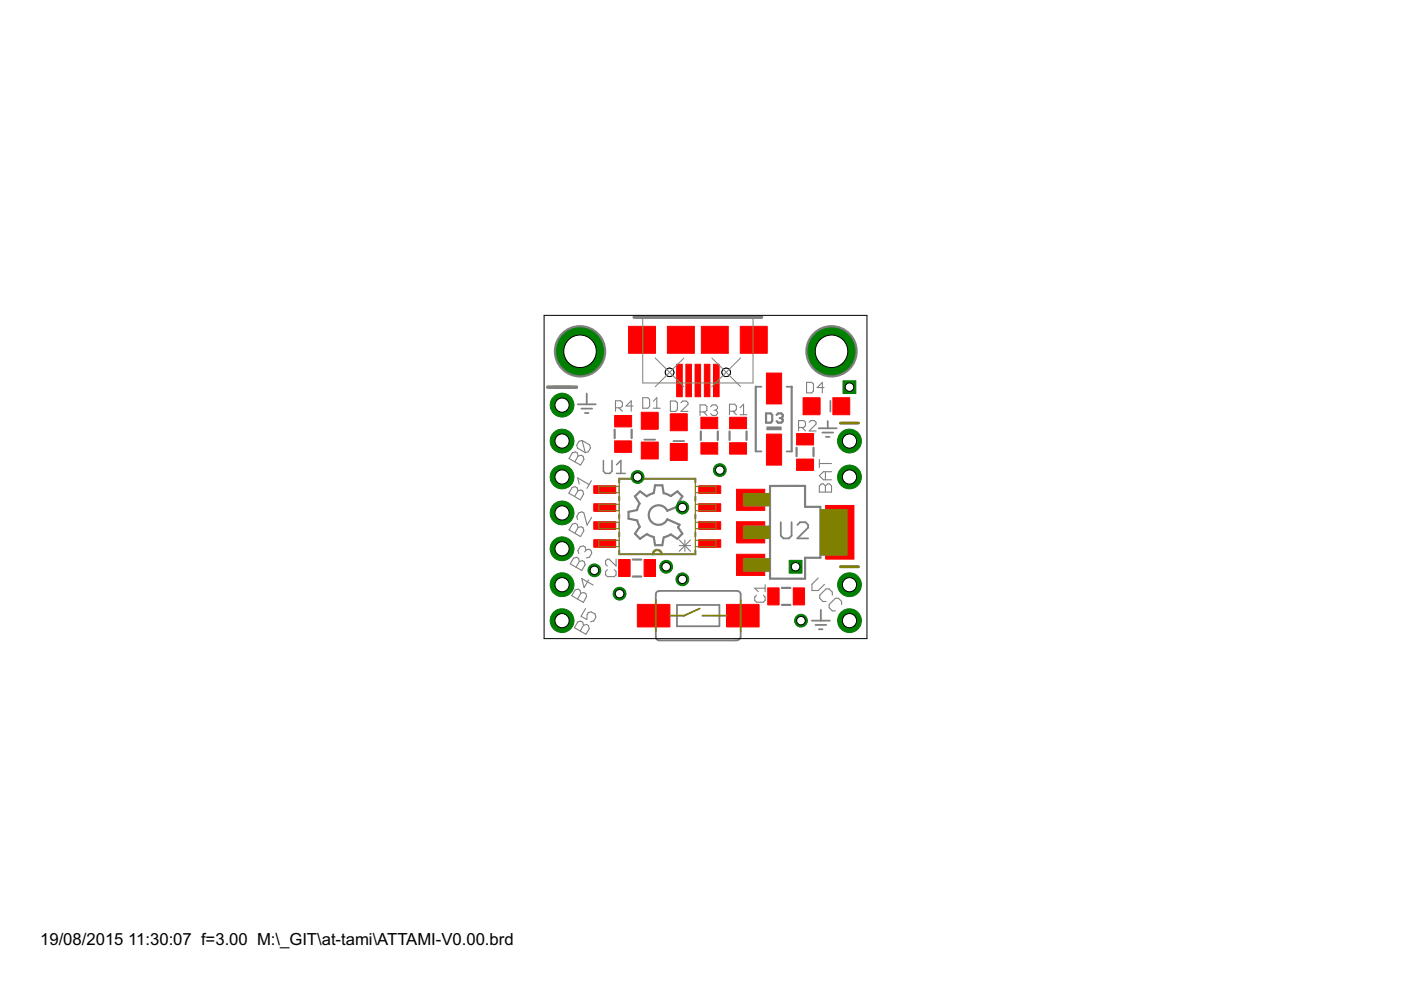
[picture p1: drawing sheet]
<svg xmlns="http://www.w3.org/2000/svg" width="297mm" height="210mm" viewBox="0 0 297 210" stroke-linecap="round" stroke-linejoin="round" font-family="sans-serif">
<defs><g id="words">
<g font-size="4">
<text x="8.5" y="200.4">19/08/2015</text>
<text x="27.2" y="200.4">11:30:07 f=3.00 M:\_GIT\at-tami\ATTAMI-V0.00.brd</text>
</g>
</g></defs>
<g fill="#f00" stroke="#f00" stroke-width=".21">
<path d="M148.6 88.5h3.6v2.4h-3.6z"/>
<path d="M148.6 93.9h3.6v2.4h-3.6z"/>
<path d="M130.3 88.1h3.6v2.4h-3.6z"/>
<path d="M130.3 93.5h3.6v2.4h-3.6z"/>
<path d="M154.7 93.9h3.6v2.4h-3.6z"/>
<path d="M154.7 88.5h3.6v2.4h-3.6z"/>
<path d="M162.5 92.1h3.2v6.5h-3.2z"/>
<path d="M162.5 79.1h3.2v6.6h-3.2z"/>
<path d="M131.2 118.6h2.4v3.6h-2.4z"/>
<path d="M136.6 118.6h2.4v3.6h-2.4z"/>
<path d="M136 93.7h3.6v3.6h-3.6z"/>
<path d="M136 87.4h3.6v3.6h-3.6z"/>
<path d="M142.1 94h3.6v3.6h-3.6z"/>
<path d="M142.1 87.7h3.6v3.6h-3.6z"/>
<path d="M162.8 124.7h2.4v3.5h-2.4z"/>
<path d="M168.2 124.7h2.4v3.5h-2.4z"/>
<path d="M176.6 84.3h3.6v3.6h-3.6z"/>
<path d="M170.3 84.3h3.6v3.6h-3.6z"/>
<path d="M168.9 91.9h3.6v2.4h-3.6z"/>
<path d="M168.9 97.3h3.6v2.4h-3.6z"/>
<path d="M135.1 128.1h6.9v4.8h-6.9z"/>
<path d="M154 128.1h6.9v4.8h-6.9z"/>
<path d="M151.3 77.2h1.2v6.9h-1.2z"/>
<path d="M149.3 77.2h1.2v6.9h-1.2z"/>
<path d="M147.4 77.2h1.1v6.9h-1.1z"/>
<path d="M143.5 77.2h1.2v6.9h-1.2z"/>
<path d="M157 69.2h5.7v5.7h-5.7z"/>
<path d="M133.3 69.2h5.7v5.7h-5.7z"/>
<path d="M148.7 69.2h5.7v5.7h-5.7z"/>
<path d="M141.5 69.2h5.7v5.7h-5.7z"/>
<path d="M145.4 77.2h1.2v6.9h-1.2z"/>
<path d="M148.1 114.4h4.7v1.6h-4.7z"/>
<path d="M148.1 110.6h4.7v1.6h-4.7z"/>
<path d="M148.1 106.8h4.7v1.6h-4.7z"/>
<path d="M148.1 103h4.7v1.6h-4.7z"/>
<path d="M125.9 103h4.7v1.6h-4.7z"/>
<path d="M125.9 106.8h4.7v1.6h-4.7z"/>
<path d="M125.9 110.6h4.7v1.6h-4.7z"/>
<path d="M125.9 114.4h4.7v1.6h-4.7z"/>
<path d="M156.1 103.7h6.1v4.5h-6.1z"/>
<path d="M156.1 110.6h6.1v4.5h-6.1z"/>
<path d="M156.1 117.5h6.1v4.5h-6.1z"/>
<path d="M175 107.2h6.1v11.4h-6.1z"/>
</g>
<g fill="none" stroke="#7f7f7f" stroke-width=".38">
<path d="M122.5 85.7h3.8M123.3 86.6h2.2M124 87.6h.8M124.4 83.4v2.3M136.6 93.2h2.3M142.8 93.5h2.3M160.3 82h1.1M160.3 95.7h1.1M166.8 82h1.1M166.8 95.7h1.1M173.6 90.8h3.8M174.3 91.7h2.3"/>
<path d="M175.1 92.6h.8M175.5 89.3v1.5M176.1 85v2.3M139 127.2l.1-1.4 .2-.4 .5-.1h16.5l.4 .1 .3 .4v1.4M139 133.8l.1 1.5 .2 .3 .5 .2h16.4l.5-.2 .3-.3v-1.5M143.5 128.3h9v4.5h-9zM172.1 131.6h3.8M172.9 132.5h2.3M173.6 133.4h.8M174 129.3v2.3"/>
</g>
<g fill="none" stroke="#7f7f7f" stroke-width=".47">
<path d="M130.3 91.1v1.8M133.9 91.1v1.8M148.6 91.5v1.8M152.2 91.5v1.8M154.7 91.5v1.8M158.3 91.5v1.8M160.2 82v13.7M167.9 82v13.7M168.9 94.9v1.8M172.5 94.9v1.8M131.3 102.3v-.8h16.1v.8M131.3 116.7v.8h16.1v-.8"/>
<path d="M131.3 105.3v.8M131.3 109.1v.8M131.3 112.9v.8M134.2 118.6h1.8M135.1 108.1l-1.8 .4v1.5l1.8 .4 .6 1.3M135.6 111.7l-1 1.5 1.1 1 1.4-1 1.5 .7M137.1 105.2l-1.4-1-1.1 1 1 1.6-.5 1.3M138.4 117.5a.92 .92 0 0 1 1-.9 .92 .92 0 0 1 .9 .9M138.6 104.5l-1.4 .7M138.6 104.6l.3-1.7h1.5l.3 1.7 1.5 .6 1.4-1 1.1 1-.9 1.4 .3 .6-2.6 1.1a2.07 2.07 0 0 0-3.2-.7 2.07 2.07 0 0 0 0 3.2 2.07 2.07 0 0 0 3.2-.7l2.6 1.2-.3 .5 .9 1.4-1.1 1-1.4-.9M138.6 113.9l.3 1.7h1.5l.3-1.7M142.2 113.3l-1.4 .6"/>
<path d="M147.4 105.3v.8M147.4 109.1v.8M147.4 112.9v.8M163.3 103h7.4v4.5h3.2v10.8h-3.2v4.4h-7.4zM134.2 122.2h1.8M165.8 124.7h1.8M165.8 128.2h1.8"/>
</g>
<g fill="#7f7f7f" stroke="#7f7f7f" stroke-width=".21">
<path d="M162.6 90.5h3v.6h-3z"/>
<path d="M174 108.1h5.6v9.6h-5.6z"/>
<path d="M157.6 111.6h5.6v2.6h-5.6z"/>
<path d="M157.6 104.6h5.6v2.6h-5.6z"/>
<path d="M157.6 118.5h5.6v2.6h-5.6z"/>
</g>
<g fill="none" stroke="#7f7f7f" stroke-width=".61">
<circle cx="123" cy="74.5" r="5.2"/>
<circle cx="176.3" cy="74.5" r="5.2"/>
</g>
<path d="M134.5 67.2h27" fill="none" stroke="#7f7f7f" stroke-width=".76"/>
<path d="M136.3 67.1v14.1h23.4v-14.1" fill="none" stroke="#7f7f7f" stroke-width=".21"/>
<path d="M144 114.5l2.4 2.4M144 115.7h2.4M145.2 114.5v2.4M146.4 114.5l-2.4 2.4" fill="none" stroke="#7f7f7f" stroke-width=".23"/>
<path d="M139 127.2v6.6M148.3 129l-3.3 1.5h-3M148.9 130.5h5.1M157 127.2v6.6" fill="none" stroke="#808000" stroke-width=".38"/>
<path d="M117.3 82.1h3.8M178.2 89.7h3.8M178.2 120.2h3.8" fill="none" stroke="#808000" stroke-width=".61"/>
<g fill="#808000" stroke="#808000" stroke-width=".21">
<path d="M179.3 92.8h1.6v1.5h-1.6z"/>
<path d="M179.3 100.4h1.6v1.5h-1.6z"/>
<path d="M179.3 123.2h1.6v1.5h-1.6z"/>
<path d="M179.3 130.8h1.6v1.6h-1.6z"/>
<path d="M118.4 123.2h1.5v1.5h-1.5z"/>
<path d="M118.4 115.6h1.5v1.5h-1.5z"/>
<path d="M118.4 108h1.5v1.5h-1.5z"/>
<path d="M118.4 100.4h1.5v1.5h-1.5z"/>
<path d="M118.4 92.8h1.5v1.5h-1.5z"/>
<path d="M118.4 85.1h1.5v1.6h-1.5z"/>
<path d="M118.4 130.8h1.5v1.6h-1.5z"/>
<path d="M174 108.1h5.6v9.6h-5.6z"/>
<path d="M157.6 111.6h5.6v2.6h-5.6z"/>
<path d="M157.6 104.6h5.6v2.6h-5.6z"/>
<path d="M157.6 118.5h5.6v2.6h-5.6z"/>
</g>
<path d="M131.3 101.5h16.1v16h-16.1zM131.3 114.5h-4.4v1.4h4.4M131.3 110.7h-4.4v1.4h4.4M131.3 106.9h-4.4v1.4h4.4M131.3 103.1h-4.4v1.4h4.4M138.4 117.5a.92 .92 0 0 1 1-.9 .92 .92 0 0 1 .9 .9M147.4 114.5h4.4v1.4h-4.4M147.4 103.1h4.4v1.4h-4.4M147.4 106.9h4.4v1.4h-4.4M147.4 110.7h4.4v1.4h-4.4" fill="none" stroke="#808000" stroke-width=".21"/>
<g fill="none" stroke="#808080" stroke-width=".23">
<path d="M121.3 96l.7-.2 .4 .3 .2 .6 .6-.2 .4 .3 .2 .6-.7 1.2-2.5-1.4zM122.6 96.7l-.7 1.2M123.4 93.4l-.6 .2-.5 .8 .2 .6 1.6 1M123.4 93.4l1.6 .9 .2 .7-.5 .8-.6 .2M123.4 93.4l.7 2.6M130.5 86.5h1.1l.4-.4v-.8l-.4-.3h-1.1v2.2M131.2 86.5l.8 .7M134.2 86.1h-1.5l1.1-1.1v2.2M136.3 84.3h1.1l.3 .4v1.5l-.3 .4h-1.1zM138.5 86.6h1.5M138.5 85.1l.8-.8v2.3M142.1 85h1.1l.4 .4v1.5l-.4 .3h-1.1z"/>
<path d="M144.4 85.4l.4-.4h.7l.4 .4v.4l-1.5 1.4h1.5M148.4 87.3h1.1l.4-.3v-.8l-.4-.3h-1.1v2.2M149.2 87.3l.7 .8M150.7 86.2l.3-.3h.8l.3 .3v.4l-.3 .4M151.4 87h.4M151.8 87l.3 .3v.4l-.3 .4h-.8l-.3-.4M154.7 87.2h1.1l.3-.4v-.7l-.3-.4h-1.1v2.2M155.4 87.2l.7 .7M156.9 86.4l.7-.7v2.2M156.9 87.9h1.5M169.3 90.6h1.1l.4-.3v-.8l-.4-.3h-1.1v2.2M170.1 90.6l.7 .8"/>
<path d="M171 81.1h1.1l.4 .3v1.5l-.4 .4h-1.1zM171.6 89.5l.3-.3h.8l.3 .3v.4l-1.4 1.5h1.4M173.7 97.4v1.7M173.7 98.3h2.6M174.7 82.2h-1.5l1.1-1.1v2.2M121.3 103.4l.6-.2 .4 .2 .2 .7 .7-.2 .4 .2 .1 .7-.7 1.2-2.4-1.4zM121.3 111.1l.7-.1 .4 .2 .2 .6 .6-.1 .4 .2 .2 .6-.7 1.3-2.5-1.4zM121.6 118.3l.7-.1 .4 .2 .1 .6 .7-.1 .4 .2 .2 .6-.8 1.3-2.4-1.5zM122.5 104.1l-.7 1.2M122.6 111.8l-.7 1.3M122.8 102.6l-.3-1.3 2.4 1.4M122.8 119l-.7 1.3"/>
<path d="M124.2 116.6l-.1-.6-.4-.3-.7 .2-.5 .8 .2 .7M124.2 116.6l-.2 .4M124.2 116.6l.7-.2 .4 .3 .2 .6-.5 .8-.7 .2M125.4 101.9l-1 1.6M125.4 109.7l-.9 1.6-.7-2.5-.4-.3-.7 .2-.4 .8 .1 .7M130.6 118.6v1.4l-1.5-1.4h-.3l-.4 .3v.8l.4 .3M174.1 102.6h.5l.4 .4 .5-.4h.4l.4 .4v1.3h-2.6v-1.3zM175 100v1.7M175 103v1.3M176.3 100h-1.7l-.9 .9 .9 .8h1.7M121.9 125.1l.7-.2 .4 .3 .1 .6 .7-.2 .4 .3 .2 .6-.7 1.2-2.5-1.4zM122.5 131.9l.6-.2 .4 .2 .2 .7 .7-.2 .4 .2 .1 .7-.7 1.2-2.4-1.4z"/>
<path d="M123.1 125.8l-.7 1.2M123.7 132.6l-.7 1.2M124.1 129l-.9 1.7 1.2 .7 .1-1.1 .2-.4 .6-.2 .9 .5 .1 .7-.4 .8-.7 .1M124.8 123l-1 1.6-.5-1.9 2.5 1.4M128.8 120.8l-.4 .4v.7l.4 .4h1.4l.4-.4v-.7l-.4-.4M160.4 126.2l-.4 .4v.7l.4 .4h1.5l.3-.4v-.7l-.3-.4M162.2 124v1.4M162.2 124.7h-2.2l.8 .7M173.5 122.6l-1.4 1.3v1.3h1.4l1.3-1.3M176.5 126.2v-.7l-.7-.6h-.7l-1.3 1.3v.7l.7 .6h.6M178.4 128.2v-.7l-.6-.6h-.7l-1.3 1.3v.6l.6 .7h.7"/>
</g>
<path d="M116.1 82.1h6.1" fill="none" stroke="#808080" stroke-width=".76"/>
<path d="M162.4 87.7h1l.3 .3v1.3l-.3 .3h-1zM164.7 88l.3-.3h.7l.3 .3v.3l-.3 .3M165.3 88.6h.4M165.7 88.6l.3 .4v.3l-.3 .3h-.7l-.3-.3" fill="none" stroke="#808080" stroke-width=".47"/>
<path d="M127.9 97.6v2.3l.5 .5h.9l.5-.5v-2.3M130.7 98.5l.9-.9v2.8M130.7 100.4h1.9" fill="none" stroke="#808080" stroke-width=".32"/>
<path d="M165.5 110.7v2.9l.6 .6h1.2l.5-.6v-2.9M169.1 111.3l.5-.6h1.2l.5 .6v.6l-2.2 2.3h2.2" fill="none" stroke="#808080" stroke-width=".38"/>
<circle cx="123" cy="74.5" r="5" fill="#008000" stroke="#008000" stroke-width=".21"/>
<circle cx="123" cy="74.5" r="3.5" fill="#fff" stroke="#000" stroke-width=".21"/>
<circle cx="176.3" cy="74.5" r="5" fill="#008000" stroke="#008000" stroke-width=".21"/>
<circle cx="176.3" cy="74.5" r="3.5" fill="#fff" stroke="#000" stroke-width=".21"/>
<circle cx="180.1" cy="93.5" r="2.52" fill="#008000" stroke="#008000" stroke-width=".21"/>
<circle cx="180.1" cy="93.5" r="1.5" fill="#fff" stroke="#000" stroke-width=".21"/>
<circle cx="180.1" cy="101.1" r="2.52" fill="#008000" stroke="#008000" stroke-width=".21"/>
<circle cx="180.1" cy="101.1" r="1.5" fill="#fff" stroke="#000" stroke-width=".21"/>
<circle cx="180.1" cy="124" r="2.52" fill="#008000" stroke="#008000" stroke-width=".21"/>
<circle cx="180.1" cy="124" r="1.5" fill="#fff" stroke="#000" stroke-width=".21"/>
<circle cx="180.1" cy="131.6" r="2.52" fill="#008000" stroke="#008000" stroke-width=".21"/>
<circle cx="180.1" cy="131.6" r="1.5" fill="#fff" stroke="#000" stroke-width=".21"/>
<circle cx="119.2" cy="85.9" r="2.52" fill="#008000" stroke="#008000" stroke-width=".21"/>
<circle cx="119.2" cy="85.9" r="1.5" fill="#fff" stroke="#000" stroke-width=".21"/>
<circle cx="119.2" cy="93.5" r="2.52" fill="#008000" stroke="#008000" stroke-width=".21"/>
<circle cx="119.2" cy="93.5" r="1.5" fill="#fff" stroke="#000" stroke-width=".21"/>
<circle cx="119.2" cy="101.1" r="2.52" fill="#008000" stroke="#008000" stroke-width=".21"/>
<circle cx="119.2" cy="101.1" r="1.5" fill="#fff" stroke="#000" stroke-width=".21"/>
<circle cx="119.2" cy="108.8" r="2.52" fill="#008000" stroke="#008000" stroke-width=".21"/>
<circle cx="119.2" cy="108.8" r="1.5" fill="#fff" stroke="#000" stroke-width=".21"/>
<circle cx="119.2" cy="116.4" r="2.52" fill="#008000" stroke="#008000" stroke-width=".21"/>
<circle cx="119.2" cy="116.4" r="1.5" fill="#fff" stroke="#000" stroke-width=".21"/>
<circle cx="119.2" cy="124" r="2.52" fill="#008000" stroke="#008000" stroke-width=".21"/>
<circle cx="119.2" cy="124" r="1.5" fill="#fff" stroke="#000" stroke-width=".21"/>
<circle cx="119.2" cy="131.6" r="2.52" fill="#008000" stroke="#008000" stroke-width=".21"/>
<circle cx="119.2" cy="131.6" r="1.5" fill="#fff" stroke="#000" stroke-width=".21"/>
<circle cx="126" cy="120.9" r="1.35" fill="#008000" stroke="#008000" stroke-width=".21"/>
<circle cx="126" cy="120.9" r=".9" fill="#fff" stroke="#000" stroke-width=".21"/>
<circle cx="141.2" cy="120.2" r="1.35" fill="#008000" stroke="#008000" stroke-width=".21"/>
<circle cx="141.3" cy="120.2" r=".9" fill="#fff" stroke="#000" stroke-width=".21"/>
<circle cx="152.6" cy="99.7" r="1.35" fill="#008000" stroke="#008000" stroke-width=".21"/>
<circle cx="152.6" cy="99.7" r=".9" fill="#fff" stroke="#000" stroke-width=".21"/>
<circle cx="169.8" cy="131.6" r="1.35" fill="#008000" stroke="#008000" stroke-width=".21"/>
<circle cx="169.8" cy="131.6" r=".9" fill="#fff" stroke="#000" stroke-width=".21"/>
<circle cx="144.7" cy="107.6" r="1.35" fill="#008000" stroke="#008000" stroke-width=".21"/>
<circle cx="144.7" cy="107.6" r=".9" fill="#fff" stroke="#000" stroke-width=".21"/>
<circle cx="144.7" cy="122.8" r="1.35" fill="#008000" stroke="#008000" stroke-width=".21"/>
<circle cx="144.7" cy="122.8" r=".9" fill="#fff" stroke="#000" stroke-width=".21"/>
<circle cx="131.4" cy="125.9" r="1.35" fill="#008000" stroke="#008000" stroke-width=".21"/>
<circle cx="131.4" cy="125.9" r=".9" fill="#fff" stroke="#000" stroke-width=".21"/>
<path d="M167.3 118.8h2.7v2.7h-2.7z" fill="#008000" stroke="#008000" stroke-width=".21"/>
<circle cx="168.7" cy="120.2" r=".9" fill="#fff" stroke="#000" stroke-width=".21"/>
<path d="M178.8 80.7h2.7v2.7h-2.7z" fill="#008000" stroke="#008000" stroke-width=".21"/>
<circle cx="180.1" cy="82.1" r=".9" fill="#fff" stroke="#000" stroke-width=".21"/>
<circle cx="135.2" cy="101.1" r="1.35" fill="#008000" stroke="#008000" stroke-width=".21"/>
<circle cx="135.2" cy="101.1" r=".9" fill="#fff" stroke="#000" stroke-width=".21"/>
<g fill="none" stroke="#000" stroke-width=".21">
<path d="M115.4 66.9h68.4v68.5h-68.4z"/>
<circle cx="154" cy="78.9" r=".9"/>
</g>
<circle cx="154" cy="78.9" r=".9" fill="#fff" stroke="#000" stroke-width=".21"/>
<circle cx="142" cy="78.9" r=".9" fill="none" stroke="#000" stroke-width=".21"/>
<circle cx="142" cy="78.9" r=".9" fill="#fff" stroke="#000" stroke-width=".21"/>
<path d="M138.9 75.9l6.1 6.1M145 75.9l-6.1 6.1M150.9 75.9l6.1 6.1M157 75.9l-6.1 6.1" fill="none" stroke="#808080" stroke-width=".21"/>
<use href="#words"/>
</svg>
